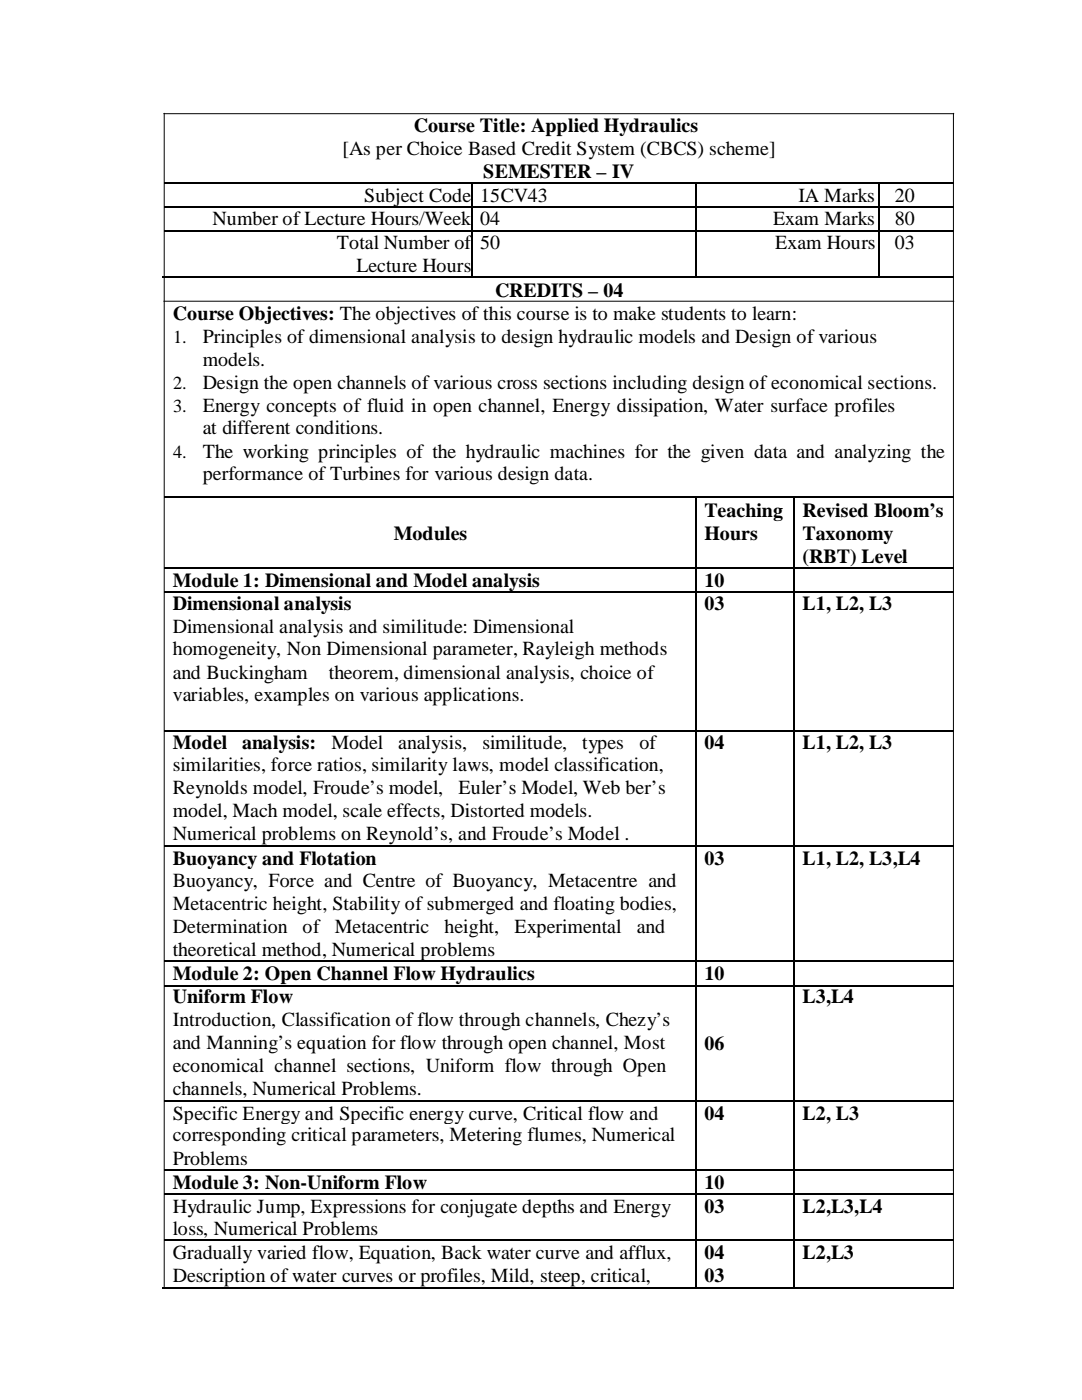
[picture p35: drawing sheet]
<svg xmlns="http://www.w3.org/2000/svg" width="216mm" height="279mm" viewBox="0 0 216 279" stroke-linecap="round" stroke-linejoin="round" font-family="sans-serif">
<defs><g id="words">
<g font-size="4">
<text x="82.6" y="26.4">Course Title: Applied Hydraulics</text>
<text x="68.3" y="30.9">[As per Choice Based Credit System (CBCS) scheme]</text>
<text x="96.4" y="35.6">SEMESTER – IV</text>
<text x="72.6" y="40.3">Subject Code</text>
<text x="95.8" y="40.3">15CV43</text>
<text x="159.3" y="40.3">IA Marks</text>
<text x="178.6" y="40.3">20</text>
<text x="42.4" y="45">Number of Lecture Hours/Week</text>
<text x="95.8" y="45">04</text>
<text x="154.3" y="45">Exam Marks</text>
<text x="178.6" y="45">80</text>
<text x="67.2" y="49.8">Total Number of</text>
<text x="95.8" y="49.8">50</text>
<text x="154.7" y="49.8">Exam Hours</text>
<text x="178.6" y="49.8">03</text>
<text x="71.1" y="54.4">Lecture Hours</text>
<text x="98.8" y="59.2">CREDITS – 04</text>
<text x="34.5" y="63.8">Course Objectives: The objectives of this course is to make students to learn:</text>
<text x="40.5" y="68.5">Principles of dimensional analysis to design hydraulic models and Design of various</text>
<text x="40.5" y="73">models.</text>
<text x="40.5" y="77.6">Design the open channels of various cross sections including design of economical sections.</text>
<text x="40.5" y="82.2">Energy concepts of fluid in open channel, Energy dissipation, Water surface profiles</text>
<text x="40.5" y="86.7">at different conditions.</text>
<text x="40.5" y="91.4">The working principles of the hydraulic machines for the given data and analyzing the</text>
<text x="40.5" y="95.8">performance of Turbines for various design data.</text>
<text x="78.6" y="107.8">Modules</text>
<text x="140.5" y="103.2">Teaching</text>
<text x="140.5" y="107.8">Hours</text>
<text x="160.1" y="103.2">Revised Bloom’s</text>
<text x="160.1" y="107.8">Taxonomy</text>
<text x="160.1" y="112.3">(RBT) Level</text>
<text x="34.5" y="117.1">Module 1: Dimensional and Model analysis</text>
<text x="140.5" y="117.1">10</text>
<text x="34.5" y="121.8">Dimensional analysis</text>
<text x="140.5" y="121.8">03</text>
<text x="160.1" y="121.8">L1, L2, L3</text>
<text x="34.5" y="126.3">Dimensional analysis and similitude: Dimensional</text>
<text x="34.5" y="130.8">homogeneity, Non Dimensional parameter, Rayleigh methods</text>
<text x="34.5" y="135.5">and Buckingham</text>
<text x="65.6" y="135.5">theorem, dimensional analysis, choice of</text>
<text x="34.5" y="140">variables, examples on various applications.</text>
<text x="34.5" y="149.4">Model</text>
<text x="48.3" y="149.4">analysis:</text>
<text x="66.1" y="149.4">Model</text>
<text x="79.5" y="149.4">analysis,</text>
<text x="96.3" y="149.4">similitude,</text>
<text x="116.2" y="149.4">types</text>
<text x="127.6" y="149.4">of</text>
<text x="140.5" y="149.4">04</text>
<text x="160.1" y="149.4">L1, L2, L3</text>
<text x="34.5" y="153.9">similarities, force ratios, similarity laws, model classification,</text>
<text x="34.5" y="158.5">Reynolds model, Froude’s model,</text>
<text x="91.5" y="158.5">Euler’s Model, Web ber’s</text>
<text x="34.5" y="163.1">model, Mach model, scale effects, Distorted models.</text>
<text x="34.5" y="167.7">Numerical problems on Reynold’s, and Froude’s Model .</text>
<text x="34.5" y="172.6">Buoyancy and Flotation</text>
<text x="140.5" y="172.6">03</text>
<text x="160.1" y="172.6">L1, L2, L3,L4</text>
<text x="34.5" y="177">Buoyancy, Force and Centre of Buoyancy, Metacentre and</text>
<text x="34.5" y="181.5">Metacentric height, Stability of submerged and floating bodies,</text>
<text x="34.5" y="186.2">Determination</text>
<text x="34.5" y="190.8">theoretical method, Numerical problems</text>
<text x="60.4" y="186.2">of</text>
<text x="66.8" y="186.2">Metacentric</text>
<text x="88.7" y="186.2">height,</text>
<text x="102.7" y="186.2">Experimental</text>
<text x="127.1" y="186.2">and</text>
<text x="34.5" y="195.7">Module 2: Open Channel Flow Hydraulics</text>
<text x="140.5" y="195.7">10</text>
<text x="34.5" y="200.2">Uniform Flow</text>
<text x="160.1" y="200.2">L3,L4</text>
<text x="34.5" y="204.7">Introduction, Classification of flow through channels, Chezy’s</text>
<text x="34.5" y="209.4">and Manning’s equation for flow through open channel, Most</text>
<text x="140.6" y="209.5">06</text>
<text x="34.5" y="214">economical channel sections, Uniform flow through Open</text>
<text x="34.5" y="218.5">channels, Numerical Problems.</text>
<text x="34.5" y="223.4">Specific Energy and Specific energy curve, Critical flow and</text>
<text x="34.5" y="227.8">corresponding critical parameters, Metering flumes, Numerical</text>
<text x="140.5" y="223.4">04</text>
<text x="160.1" y="223.4">L2, L3</text>
<text x="34.5" y="232.5">Problems</text>
<text x="34.5" y="237.2">Module 3: Non-Uniform Flow</text>
<text x="140.5" y="237.2">10</text>
<text x="34.5" y="242.1">Hydraulic Jump, Expressions for conjugate depths and Energy</text>
<text x="140.5" y="242.1">03</text>
<text x="160.1" y="242.1">L2,L3,L4</text>
<text x="34.5" y="246.5">loss, Numerical Problems</text>
<text x="34.5" y="251.3">Gradually varied flow, Equation, Back water curve and afflux,</text>
<text x="140.5" y="251.3">04</text>
<text x="160.1" y="251.3">L2,L3</text>
<text x="34.5" y="255.9">Description of water curves or profiles, Mild, steep, critical,</text>
<text x="140.6" y="255.9">03</text>
</g>
<g font-size="3.7">
<text x="34.5" y="68.5">1.</text>
<text x="34.5" y="77.6">2.</text>
<text x="34.5" y="82.2">3.</text>
<text x="34.5" y="91.3">4.</text>
</g>
</g></defs>
<path d="M32.7 22.7h157.6M32.8 22.6v234.2M190.2 22.6v234.2M32.7 60.1h157.6" fill="none" stroke="#000" stroke-width=".2"/>
<g fill="none" stroke="#000" stroke-width=".25">
<path d="M32.8 36.6h61.2M94.3 36.6h44.4M139 36.6h36.3M175.6 36.6h14.6M158.5 99.3v14M32.8 113.4h105.9M139 113.4h19.3M158.5 113.5v4.5M158.5 118.4v27.2M158.6 113.4h31.6M158.5 146v22.7M158.5 169v22.7"/>
<path d="M32.8 191.8h105.9M139 191.8h19.3M158.5 191.9v4.6M158.5 196.8v22.7M158.6 191.8h31.6M32.8 219.7h105.9M139 219.7h19.3M158.5 219.8v13.5M158.6 219.7h31.6M158.5 233.7v4.5M158.5 238.5v8.9M158.5 247.7v9.1"/>
</g>
<g fill="#000">
<path d="M94 36.5h.3v.2h-.3zM138.7 36.5h.3v.2h-.3zM175.3 36.5h.3v.2h-.3zM94 41.2h.3v.4h-.3zM94 45.9h.3v.3h-.3zM94 55.2h.3v.3h-.3zM138.7 41.2h.3v.4h-.3zM138.7 45.9h.3v.3h-.3zM138.7 55.2h.3v.3h-.3zM175.3 41.2h.3v.4h-.3zM175.3 45.9h.3v.3h-.3zM175.3 55.2h.3v.3h-.3z"/>
<path d="M138.7 99h.3v.3h-.3zM158.3 99h.3v.3h-.3zM138.7 113.3h.3v.2h-.3zM138.7 118h.3v.4h-.3zM158.3 113.3h.3v.2h-.3zM158.3 118h.3v.4h-.3zM138.7 145.6h.3v.4h-.3zM158.3 145.6h.3v.4h-.3zM138.7 168.7h.3v.3h-.3zM158.3 168.7h.3v.3h-.3zM138.7 191.7h.3v.2h-.3zM138.7 196.5h.3v.3h-.3z"/>
<path d="M158.3 191.7h.3v.2h-.3zM158.3 196.5h.3v.3h-.3zM138.7 219.5h.3v.3h-.3zM158.3 219.5h.3v.3h-.3zM138.7 233.3h.3v.4h-.3zM138.7 238.2h.3v.3h-.3zM158.3 233.3h.3v.4h-.3zM158.3 238.2h.3v.3h-.3zM138.7 247.4h.3v.3h-.3zM138.7 256.8h.3v.3h-.3zM158.3 247.4h.3v.3h-.3zM158.3 256.8h.3v.3h-.3z"/>
</g>
<g fill="none" stroke="#000" stroke-width=".34">
<path d="M94.1 36.7v4.5M138.9 36.7v4.5M175.4 36.7v4.5M32.5 55.4h61.5M32.8 41.4h61.2M32.8 46.1h61.2M94.1 41.6v4.3M94.1 46.2v9M94.3 41.4h44.4M94.3 46.1h44.4M94.3 55.4h44.4M138.9 41.6v4.3"/>
<path d="M138.9 46.2v9M139 41.4h36.3M139 46.1h36.3M139 55.4h36.3M175.4 41.6v4.3M175.4 46.2v9M175.6 41.4h14.6M175.6 46.1h14.6M175.6 55.4h14.6M32.8 99.1h105.9M138.9 99.3v14M139 99.1h19.3"/>
<path d="M158.6 99.1h31.6M32.8 118.2h105.9M138.9 113.5v4.5M138.9 118.4v27.2M139 118.2h19.3M158.6 118.2h31.6M32.8 145.8h105.9M138.9 146v22.7M139 145.8h19.3M158.6 145.8h31.6M32.8 168.8h105.9M138.9 169v22.7"/>
<path d="M139 168.8h19.3M158.6 168.8h31.6M32.8 196.7h105.9M138.9 191.9v4.6M138.9 196.8v22.7M139 196.7h19.3M158.6 196.7h31.6M138.9 219.8v13.5M32.8 233.5h105.9M32.8 238.3h105.9M138.9 233.7v4.5M138.9 238.5v8.9"/>
<path d="M139 233.5h19.3M139 238.3h19.3M158.6 233.5h31.6M158.6 238.3h31.6M32.5 257h106.2M32.8 247.6h105.9M138.9 247.7v9.1M139 247.6h19.3M139 257h19.3M158.6 247.6h31.6M158.6 257h31.6"/>
</g>
<use href="#words"/>
</svg>
